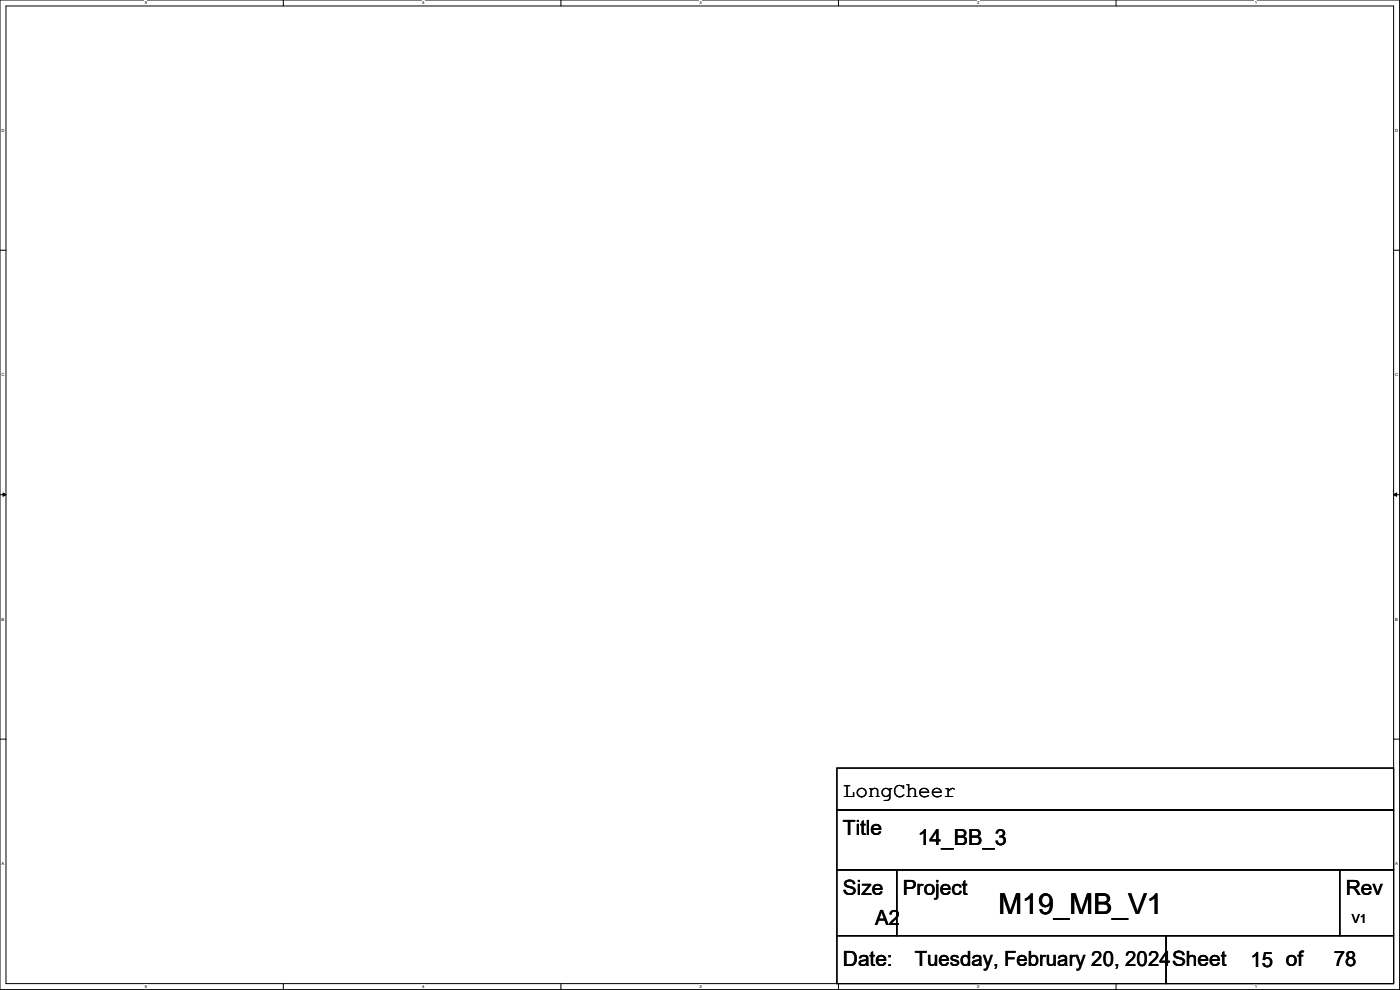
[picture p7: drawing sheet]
<svg xmlns="http://www.w3.org/2000/svg" width="297mm" height="210mm" viewBox="0 0 297 210" stroke-linecap="round" stroke-linejoin="round" font-family="sans-serif">
<defs><g id="words">
<text font-size="6.1" x="211.8" y="193.8">M19_MB_V1</text>
<text font-size="4.7" x="194.7" y="179.2">14_BB_3</text>
<g font-size="4.4">
<text x="178.8" y="169">LongCheer</text>
<text x="178.8" y="177.1">Title</text>
<text x="178.8" y="189.8">Size</text>
<text x="191.5" y="189.8">Project</text>
<text x="285.5" y="189.8">Rev</text>
<text x="185.7" y="196.1">A2</text>
<text x="178.8" y="205">Date:</text>
<text x="194.1" y="205">Tuesday, February 20, 2024</text>
<text x="248.6" y="205">Sheet</text>
<text x="265.3" y="205.1">15 of</text>
<text x="283" y="205">78</text>
</g>
<text font-size="2.7" x="286.8" y="195.8">V1</text>
<g font-size=".9">
<text x="30.7" y=".9">5</text>
<text x="89.5" y=".9">4</text>
<text x="148.4" y=".9">3</text>
<text x="207.3" y=".9">2</text>
<text x="266.2" y=".9">1</text>
<text x=".3" y="28">D</text>
<text x="296" y="28">D</text>
<text x=".3" y="79.8">C</text>
<text x="296" y="79.8">C</text>
<text x=".3" y="131.7">B</text>
<text x="296" y="131.7">B</text>
<text x=".3" y="183.5">A</text>
<text x="296" y="183.5">A</text>
<text x="30.7" y="209.6">5</text>
<text x="89.5" y="209.6">4</text>
<text x="148.4" y="209.6">3</text>
<text x="207.3" y="209.6">2</text>
<text x="266.2" y="209.6">1</text>
</g>
</g></defs>
<path d="M0 0h296.9v209.9h-296.9zM1.3 1.3h294.4v207.4h-294.4z" fill="none" stroke="#000" stroke-width=".21"/>
<g fill="#fff">
<path d="M30.7 .1h.5v1h-.5z"/>
<path d="M30.7 208.8h.5v1h-.5z"/>
</g>
<path d="M60.1 0v1.3M60.1 208.7v1.2" fill="none" stroke="#000" stroke-width=".21"/>
<g fill="#fff">
<path d="M89.5 .1h.5v1h-.5z"/>
<path d="M89.5 208.8h.5v1h-.5z"/>
</g>
<path d="M119 0v1.3M119 208.7v1.2" fill="none" stroke="#000" stroke-width=".21"/>
<g fill="#fff">
<path d="M148.4 .1h.5v1h-.5z"/>
<path d="M148.4 208.8h.5v1h-.5z"/>
</g>
<path d="M177.9 0v1.3M177.9 208.7v1.2" fill="none" stroke="#000" stroke-width=".21"/>
<g fill="#fff">
<path d="M207.3 .1h.5v1h-.5z"/>
<path d="M207.3 208.8h.5v1h-.5z"/>
</g>
<path d="M236.8 0v1.3M236.8 208.7v1.2" fill="none" stroke="#000" stroke-width=".21"/>
<g fill="#fff">
<path d="M266.2 .1h.5v1h-.5z"/>
<path d="M266.2 208.8h.5v1h-.5z"/>
<path d="M.3 27.2h.7v1h-.7z"/>
<path d="M296 27.2h.6v1h-.6z"/>
<path d="M.3 79h.7v1h-.7z"/>
<path d="M296 79h.6v1h-.6z"/>
</g>
<path d="M0 53.1h1.3M295.7 53.1h1.2" fill="none" stroke="#000" stroke-width=".21"/>
<g fill="#fff">
<path d="M.3 130.9h.6v1h-.6z"/>
<path d="M296 130.9h.6v1h-.6z"/>
</g>
<path d="M0 104.9h1.3M295.7 104.9h1.2" fill="none" stroke="#000" stroke-width=".21"/>
<path d="M.6 104.6l.7 .3-.7 .4zM295.7 104.9l.6-.3v.7z" fill="#000" stroke="#000" stroke-width=".21"/>
<g fill="#fff">
<path d="M.3 182.7h.6v1h-.6z"/>
<path d="M296 182.7h.5v1h-.5z"/>
</g>
<path d="M0 156.8h1.3M295.7 156.8h1.2M177.5 171.8h118.2v12.7h-118.2zM177.5 162.9h118.2v8.9h-118.2zM177.5 184.5h12.7v14h-12.7zM177.5 198.5h69.9v10.2h-69.9zM190.2 184.5h94v14h-94zM247.4 198.5h48.3v10.2h-48.3zM284.2 184.5h11.5v14h-11.5z" fill="none" stroke="#000" stroke-width=".21"/>
<use href="#words"/>
</svg>
